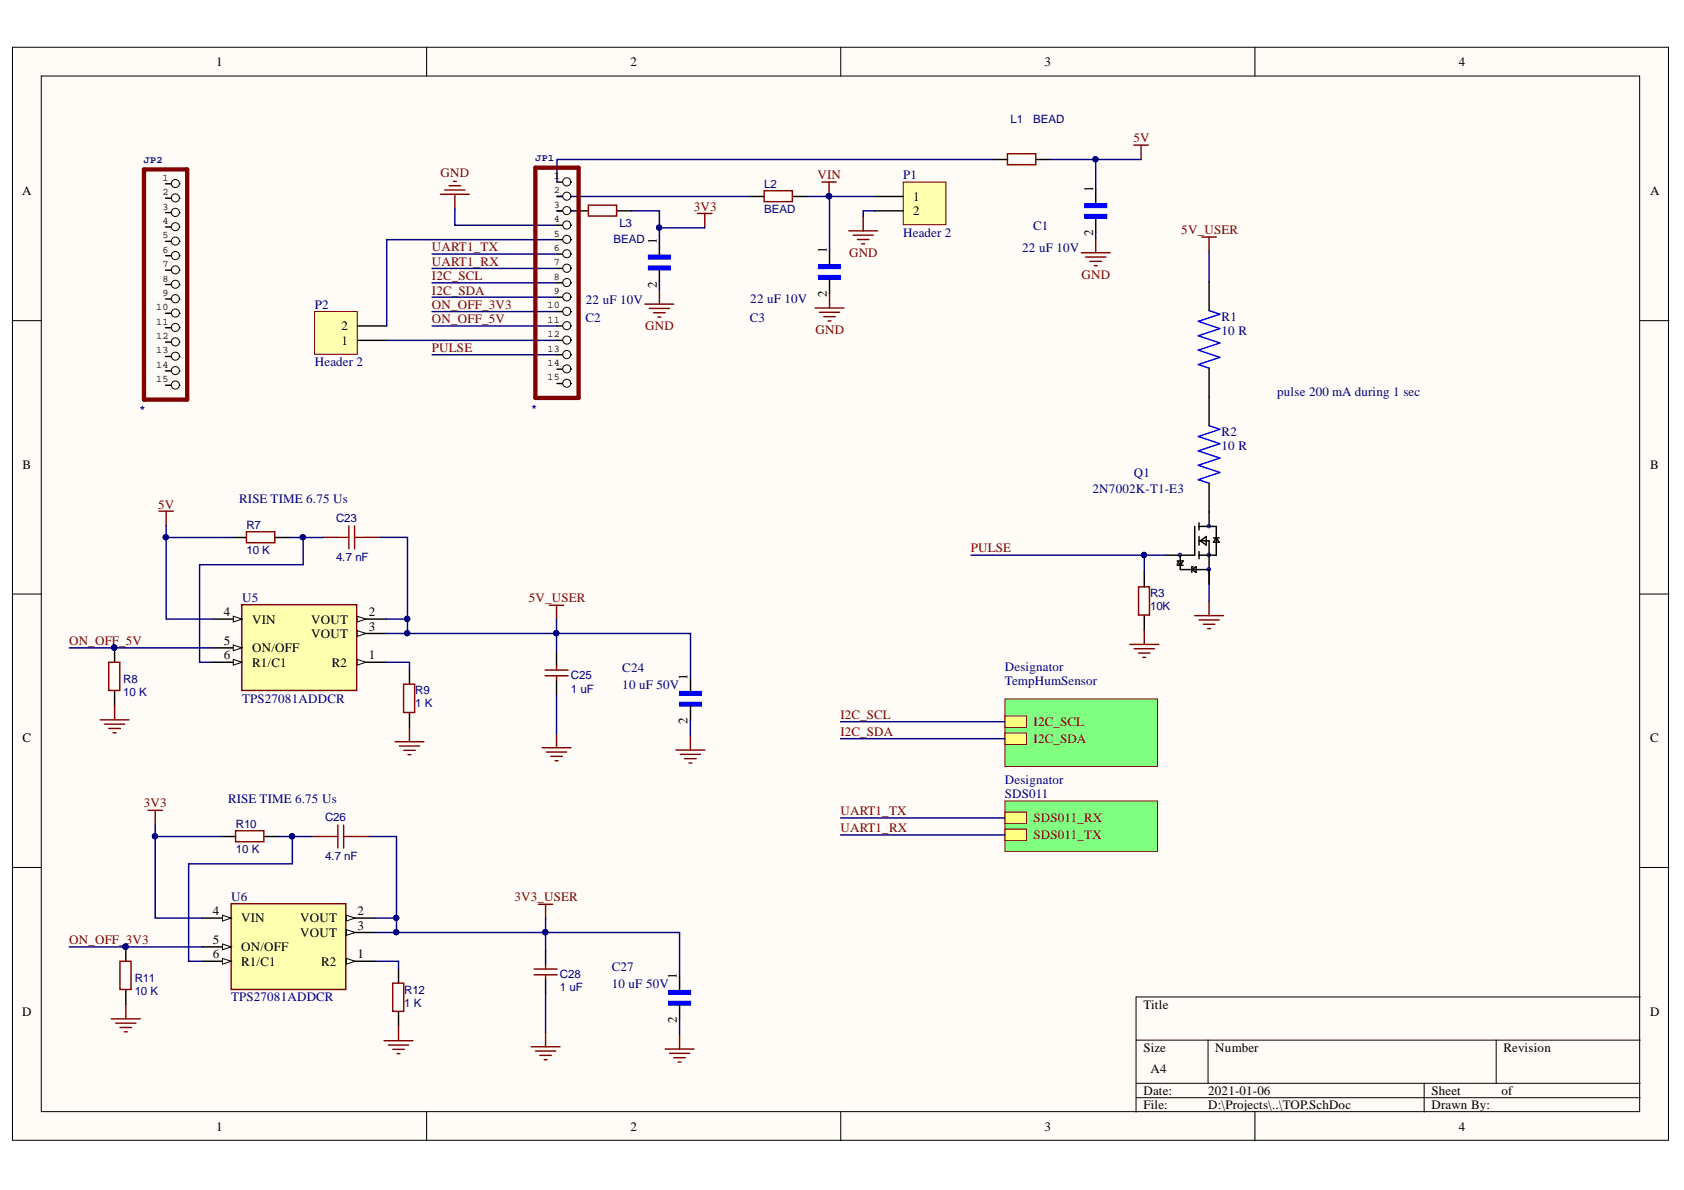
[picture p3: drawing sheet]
<svg xmlns="http://www.w3.org/2000/svg" width="297mm" height="210mm" viewBox="0 0 297 210" stroke-linecap="round" stroke-linejoin="round" font-family="sans-serif">
<defs><g id="words">
<g font-size="2.3">
<text x="38.1" y="11.7">1</text>
<text x="111.2" y="11.7">2</text>
<text x="184.3" y="11.7">3</text>
<text x="257.3" y="11.7">4</text>
<text x="3.9" y="34.5">A</text>
<text x="161.1" y="35.4">1</text>
<text x="192.8" y="34" transform="rotate(-90 192.8 34)">1</text>
<text x="291.1" y="34.5">A</text>
<text x="161.1" y="38">2</text>
<text x="192.8" y="41.6" transform="rotate(-90 192.8 41.6)">2</text>
<text x="115.9" y="43" transform="rotate(-90 115.9 43)">1</text>
<text x="145.9" y="44.7" transform="rotate(-90 145.9 44.7)">1</text>
<text x="115.9" y="50.8" transform="rotate(-90 115.9 50.8)">2</text>
<text x="145.9" y="52.5" transform="rotate(-90 145.9 52.5)">2</text>
<text x="60.2" y="58.3">2</text>
<text x="60.2" y="60.8">1</text>
<text x="4" y="82.7">B</text>
<text x="291.1" y="82.7">B</text>
<text x="39.5" y="108.7">4</text>
<text x="39.5" y="113.8">5</text>
<text x="44.5" y="110">VIN</text>
<text x="54.9" y="110">VOUT</text>
<text x="54.9" y="112.5">VOUT</text>
<text x="65" y="108.7">2</text>
<text x="65" y="111.3">3</text>
<text x="39.5" y="116.3">6</text>
<text x="44.5" y="115.1">ON/OFF</text>
<text x="44.5" y="117.6">R1/C1</text>
<text x="58.5" y="117.6">R2</text>
<text x="65" y="116.3">1</text>
<text x="121.3" y="120" transform="rotate(-90 121.3 120)">1</text>
<text x="4" y="130.9">C</text>
<text x="121.3" y="127.7" transform="rotate(-90 121.3 127.7)">2</text>
<text x="291.1" y="130.9">C</text>
<text x="37.5" y="161.4">4</text>
<text x="63.1" y="161.4">2</text>
<text x="37.5" y="166.5">5</text>
<text x="42.5" y="162.7">VIN</text>
<text x="42.5" y="167.8">ON/OFF</text>
<text x="52.9" y="162.7">VOUT</text>
<text x="52.9" y="165.2">VOUT</text>
<text x="63.1" y="164">3</text>
<text x="37.5" y="169">6</text>
<text x="42.5" y="170.3">R1/C1</text>
<text x="56.7" y="170.3">R2</text>
<text x="63.1" y="169">1</text>
<text x="119.4" y="172.7" transform="rotate(-90 119.4 172.7)">1</text>
<text x="3.9" y="179.2">D</text>
<text x="201.7" y="177.9">Title</text>
<text x="291.1" y="179.2">D</text>
<text x="119.4" y="180.5" transform="rotate(-90 119.4 180.5)">2</text>
<text x="201.7" y="185.5">Size</text>
<text x="214.4" y="185.5">Number</text>
<text x="265.2" y="185.5">Revision</text>
<text x="203" y="189.3">A4</text>
<text x="201.7" y="193.1">Date:</text>
<text x="201.7" y="195.7">File:</text>
<text x="213.1" y="193.1">2021-01-06</text>
<text x="213.1" y="195.7">D:\Projects\..\TOP.SchDoc</text>
<text x="252.5" y="193.1">Sheet</text>
<text x="252.5" y="195.7">Drawn By:</text>
<text x="264.8" y="193.1">of</text>
<text x="38.1" y="199.5">1</text>
<text x="111.2" y="199.5">2</text>
<text x="184.3" y="199.5">3</text>
<text x="257.3" y="199.5">4</text>
</g>
<g font-size="2.3" fill="#800000">
<text x="199.9" y="25.1">5V</text>
<text x="77.7" y="31.3">GND</text>
<text x="144.2" y="31.6">VIN</text>
<text x="122.4" y="37.2">3V3</text>
<text x="208.4" y="41.3">5V_USER</text>
<text x="76.2" y="46.9">UART1_RX</text>
<text x="76.2" y="44.3">UART1_TX</text>
<text x="149.8" y="45.3">GND</text>
<text x="76.2" y="49.4">I2C_SCL</text>
<text x="76.2" y="51.9">I2C_SDA</text>
<text x="190.8" y="49.2">GND</text>
<text x="76.2" y="54.5">ON_OFF_3V3</text>
<text x="76.2" y="57">ON_OFF_5V</text>
<text x="113.8" y="58.2">GND</text>
<text x="143.8" y="58.9">GND</text>
<text x="76.2" y="62.1">PULSE</text>
<text x="27.9" y="89.7">5V</text>
<text x="171.2" y="97.4">PULSE</text>
<text x="93.3" y="106.3">5V_USER</text>
<text x="12.2" y="113.8">ON_OFF_5V</text>
<text x="148.2" y="129.8">I2C_SDA</text>
<text x="148.2" y="126.8">I2C_SCL</text>
<text x="182.3" y="128.1">I2C_SCL</text>
<text x="182.3" y="131">I2C_SDA</text>
<text x="25.4" y="142.4">3V3</text>
<text x="148.2" y="143.8">UART1_TX</text>
<text x="148.2" y="146.7">UART1_RX</text>
<text x="182.3" y="145.1">SDS011_RX</text>
<text x="182.3" y="148">SDS011_TX</text>
<text x="90.7" y="159">3V3_USER</text>
<text x="12.2" y="166.5">ON_OFF_3V3</text>
</g>
<g font-size="2.3" fill="#000080">
<text x="159.3" y="31.6">P1</text>
<text x="159.3" y="41.8">Header 2</text>
<text x="182.2" y="40.5">C1</text>
<text x="180.3" y="44.5">22 uF 10V</text>
<text x="103.3" y="53.6">22 uF 10V</text>
<text x="132.3" y="53.4">22 uF 10V</text>
<text x="55.6" y="54.5">P2</text>
<text x="103.3" y="56.8">C2</text>
<text x="132.3" y="56.8">C3</text>
<text x="215.5" y="59.1">10 R</text>
<text x="215.5" y="56.6">R1</text>
<text x="55.6" y="64.6">Header 2</text>
<text x="225.3" y="69.9">pulse 200 mA during 1 sec</text>
<text x="215.5" y="76.9">R2</text>
<text x="215.5" y="79.4">10 R</text>
<text x="42.2" y="88.8">RISE TIME 6.75 Us</text>
<text x="192.7" y="87">2N7002K-T1-E3</text>
<text x="200" y="84.1">Q1</text>
<text x="42.7" y="106.2">U5</text>
<text x="109.8" y="118.6">C24</text>
<text x="177.2" y="118.3">Designator</text>
<text x="42.7" y="123.9">TPS27081ADDCR</text>
<text x="109.8" y="121.6">10 uF 50V</text>
<text x="177.2" y="120.8">TempHumSensor</text>
<text x="40.3" y="141.6">RISE TIME 6.75 Us</text>
<text x="177.2" y="138.2">Designator</text>
<text x="177.2" y="140.7">SDS011</text>
<text x="40.8" y="158.9">U6</text>
<text x="107.9" y="171.3">C27</text>
<text x="40.8" y="176.6">TPS27081ADDCR</text>
<text x="107.9" y="174.3">10 uF 50V</text>
</g>
<g font-size="2" fill="#000080">
<text x="178.3" y="21.6">L1</text>
<text x="182.2" y="21.6">BEAD</text>
<text x="134.8" y="33.2">L2</text>
<text x="109.3" y="40">L3</text>
<text x="134.8" y="37.5">BEAD</text>
<text x="108.2" y="42.9">BEAD</text>
<text x="43.5" y="93.3">R7</text>
<text x="59.3" y="92.1">C23</text>
<text x="43.5" y="97.7">10 K</text>
<text x="59.3" y="98.9">4.7 nF</text>
<text x="202.9" y="105.3">R3</text>
<text x="202.9" y="107.6">10K</text>
<text x="100.7" y="119.8">C25</text>
<text x="21.7" y="120.5">R8</text>
<text x="21.7" y="122.7">10 K</text>
<text x="73.2" y="122.5">R9</text>
<text x="73.2" y="124.8">1 K</text>
<text x="100.7" y="122.2">1 uF</text>
<text x="41.6" y="146.1">R10</text>
<text x="57.3" y="144.8">C26</text>
<text x="41.6" y="150.4">10 K</text>
<text x="57.3" y="151.6">4.7 nF</text>
<text x="23.8" y="173.3">R11</text>
<text x="98.8" y="172.6">C28</text>
<text x="23.8" y="175.5">10 K</text>
<text x="71.3" y="175.3">R12</text>
<text x="71.3" y="177.6">1 K</text>
<text x="98.8" y="174.9">1 uF</text>
</g>
<g font-size="1.8" fill="#000080">
<text x="25.4" y="28.7">JP2</text>
<text x="94.5" y="28.4">JP1</text>
<text x="24.6" y="72.7">*</text>
<text x="93.7" y="72.5">*</text>
</g>
<g font-size="1.8">
<text x="28.7" y="31.8">1</text>
<text x="28.7" y="34.4">2</text>
<text x="97.7" y="31.6">1</text>
<text x="97.7" y="34.1">2</text>
<text x="28.7" y="37">3</text>
<text x="28.7" y="39.5">4</text>
<text x="97.7" y="36.7">3</text>
<text x="97.7" y="39.2">4</text>
<text x="97.7" y="41.7">5</text>
<text x="28.7" y="42.1">5</text>
<text x="28.7" y="44.6">6</text>
<text x="28.7" y="47.1">7</text>
<text x="97.7" y="44.3">6</text>
<text x="97.7" y="46.8">7</text>
<text x="28.7" y="49.7">8</text>
<text x="28.7" y="52.2">9</text>
<text x="97.7" y="49.3">8</text>
<text x="97.7" y="51.9">9</text>
<text x="27.6" y="54.7">10</text>
<text x="27.6" y="57.3">11</text>
<text x="27.6" y="59.8">12</text>
<text x="96.6" y="54.4">10</text>
<text x="96.6" y="56.9">11</text>
<text x="96.6" y="59.5">12</text>
<text x="27.6" y="62.3">13</text>
<text x="27.6" y="64.9">14</text>
<text x="96.6" y="62">13</text>
<text x="96.6" y="64.5">14</text>
<text x="27.6" y="67.4">15</text>
<text x="96.6" y="67.1">15</text>
</g>
</g></defs>
<g fill="#fffcf8" stroke="#000" stroke-width=".18">
<path d="M2.2 8.3h292.1v192.8h-292.1z"/>
<path d="M7.3 13.4h281.9v182.7h-281.9z"/>
</g>
<g fill="none" stroke="#000" stroke-width=".18">
<path d="M75.2 8.3v5.1M148.3 8.3v5.1M221.4 8.3v5.1M2.2 56.6h5.1M289.3 56.6h5.1M2.2 104.8h5.1M289.3 104.8h5.1M2.2 153h5.1M289.3 153h5.1M289.3 175.9h-88.9v20.3M75.2 196.2v5M148.3 196.2v5"/>
<path d="M200.4 183.5h88.9M200.4 191.1h88.9M200.4 193.6h88.9M213.1 183.5v7.6M221.4 196.2v5M251.2 191.1v5.1M263.9 183.5v7.6"/>
</g>
<path d="M40.9 94.8h2.6M48.6 94.8h2.5M72.2 118.1v2.6M72.2 125.8v2.5" fill="none" stroke="#000" stroke-width=".25"/>
<path d="M43.5 93.8h5v1.9h-5zM57 94.8h2.5M64.6 94.8h2.5M71.2 120.7h1.9v5h-1.9z" fill="none" stroke="#800" stroke-width=".25"/>
<path d="M28 90.2h2.6M29.3 90.2v2.5M69.7 130.8h5.1M70.4 131.6h3.6M71.2 132.3h2M72 133.1h.5M72.2 128.3v2.5" fill="none" stroke="#800000" stroke-width=".25"/>
<path d="M59.5 94.8h2M61.5 92.8v4M62.5 92.8v4M62.5 94.8h2.1" fill="none" stroke="#a00000" stroke-width=".25"/>
<path d="M42.6 106.7h20.3v15.1h-20.3z" fill="#ffffb0" stroke="#800000" stroke-width=".25"/>
<path d="M37.6 109.2h5.1" fill="none" stroke="#000" stroke-width=".25"/>
<path d="M41.2 108.7l1.5 .5-1.5 .5z" fill="#fffcf8"/>
<path d="M41.2 108.7l1.5 .5-1.5 .5z" fill="none" stroke="#000" stroke-width=".18"/>
<path d="M37.6 114.3h5.1" fill="none" stroke="#000" stroke-width=".25"/>
<path d="M41.2 113.8l1.5 .5-1.5 .5z" fill="#fffcf8"/>
<path d="M41.2 113.8l1.5 .5-1.5 .5z" fill="none" stroke="#000" stroke-width=".18"/>
<path d="M37.6 116.8h5.1" fill="none" stroke="#000" stroke-width=".25"/>
<path d="M41.2 116.3l1.5 .5-1.5 .5z" fill="#fffcf8"/>
<path d="M41.2 116.3l1.5 .5-1.5 .5z" fill="none" stroke="#000" stroke-width=".18"/>
<path d="M63 109.2h5.1" fill="none" stroke="#000" stroke-width=".25"/>
<path d="M63 108.7l1.5 .5-1.5 .5z" fill="#fffcf8"/>
<path d="M63 108.7l1.5 .5-1.5 .5z" fill="none" stroke="#000" stroke-width=".18"/>
<path d="M63 111.7h5.1" fill="none" stroke="#000" stroke-width=".25"/>
<path d="M63 111.2l1.5 .5-1.5 .5z" fill="#fffcf8"/>
<path d="M63 111.2l1.5 .5-1.5 .5z" fill="none" stroke="#000" stroke-width=".18"/>
<path d="M63 116.8h5.1" fill="none" stroke="#000" stroke-width=".25"/>
<path d="M63 116.3l1.5 .5-1.5 .5z" fill="#fffcf8"/>
<path d="M63 116.3l1.5 .5-1.5 .5z" fill="none" stroke="#000" stroke-width=".18"/>
<path d="M96.1 119.2h4.1M96.1 118.2h4.1M98.2 117.4v.8M98.2 119.2v.8" fill="none" stroke="#800" stroke-width=".25"/>
<path d="M98.2 114.9v2.5M98.2 120v2.5" fill="none" stroke="#000" stroke-width=".25"/>
<path d="M96.9 106.8h2.5M98.2 106.8v2.5M95.6 131.9h5.1M96.4 132.7h3.5M97.2 133.4h2M97.9 134.2h.5M98.2 129.4v2.5" fill="none" stroke="#800000" stroke-width=".25"/>
<path d="M119.9 122h3.8v.6h-3.8z" fill-rule="evenodd" fill="#00f"/>
<path d="M119.9 122h3.8v.6h-3.8z" fill="none" stroke="#00f" stroke-width=".25"/>
<path d="M119.9 123.9h3.8v.6h-3.8z" fill-rule="evenodd" fill="#00f"/>
<path d="M119.9 123.9h3.8v.6h-3.8z" fill="none" stroke="#00f" stroke-width=".25"/>
<path d="M121.8 119.5v2.5M121.8 124.5v2.6M39 147.6h2.6M46.6 147.6h2.6M70.3 170.9v2.5M70.3 178.5v2.5" fill="none" stroke="#000" stroke-width=".25"/>
<path d="M119.2 132.3h5.1M120 133.1h3.6M120.8 133.8h2M121.5 134.6h.5M121.8 129.8v2.5M26.1 142.9h2.5M27.4 142.9v2.6M67.8 183.6h5M68.5 184.3h3.6M69.3 185.1h2M70 185.9h.5M70.3 181v2.6" fill="none" stroke="#800000" stroke-width=".25"/>
<path d="M41.6 146.5h4.9v2h-4.9zM55 147.6h2.6M62.6 147.6h2.6M69.3 173.4h1.9v5h-1.9z" fill="none" stroke="#800" stroke-width=".25"/>
<path d="M57.6 147.6h2M59.6 145.5v4.1M60.6 145.5v4.1M60.6 147.6h2" fill="none" stroke="#a00000" stroke-width=".25"/>
<path d="M40.8 159.4h20.2v15.1h-20.2z" fill="#ffffb0" stroke="#800000" stroke-width=".25"/>
<path d="M35.7 161.9h5.1" fill="none" stroke="#000" stroke-width=".25"/>
<path d="M39.2 161.4l1.6 .5-1.6 .6z" fill="#fffcf8"/>
<path d="M39.2 161.4l1.6 .5-1.6 .6z" fill="none" stroke="#000" stroke-width=".18"/>
<path d="M35.7 167h5.1" fill="none" stroke="#000" stroke-width=".25"/>
<path d="M39.2 166.5l1.6 .5-1.6 .5z" fill="#fffcf8"/>
<path d="M39.2 166.5l1.6 .5-1.6 .5z" fill="none" stroke="#000" stroke-width=".18"/>
<path d="M35.7 169.6h5.1" fill="none" stroke="#000" stroke-width=".25"/>
<path d="M39.2 169.1l1.6 .5-1.6 .5z" fill="#fffcf8"/>
<path d="M39.2 169.1l1.6 .5-1.6 .5z" fill="none" stroke="#000" stroke-width=".18"/>
<path d="M61.1 161.9h5.1" fill="none" stroke="#000" stroke-width=".25"/>
<path d="M61.1 161.4l1.5 .5-1.5 .6z" fill="#fffcf8"/>
<path d="M61.1 161.4l1.5 .5-1.5 .6z" fill="none" stroke="#000" stroke-width=".18"/>
<path d="M61.1 164.5h5.1" fill="none" stroke="#000" stroke-width=".25"/>
<path d="M61.1 164l1.5 .5-1.5 .5z" fill="#fffcf8"/>
<path d="M61.1 164l1.5 .5-1.5 .5z" fill="none" stroke="#000" stroke-width=".18"/>
<path d="M61.1 169.6h5.1" fill="none" stroke="#000" stroke-width=".25"/>
<path d="M61.1 169.1l1.5 .5-1.5 .5z" fill="#fffcf8"/>
<path d="M61.1 169.1l1.5 .5-1.5 .5z" fill="none" stroke="#000" stroke-width=".18"/>
<path d="M94.2 171.9h4.1M94.2 170.9h4.1M96.2 170.2v.7M96.2 171.9v.8" fill="none" stroke="#800" stroke-width=".25"/>
<path d="M96.2 167.6v2.6M96.2 172.7v2.5" fill="none" stroke="#000" stroke-width=".25"/>
<path d="M95 159.5h2.5M96.2 159.5v2.5M93.7 184.6h5.1M94.5 185.4h3.5M95.2 186.2h2.1M96 186.9h.5M96.2 182.1v2.5" fill="none" stroke="#800000" stroke-width=".25"/>
<path d="M118 174.7h3.8v.7h-3.8z" fill-rule="evenodd" fill="#00f"/>
<path d="M118 174.7h3.8v.7h-3.8z" fill="none" stroke="#00f" stroke-width=".25"/>
<path d="M118 176.6h3.8v.7h-3.8z" fill-rule="evenodd" fill="#00f"/>
<path d="M118 176.6h3.8v.7h-3.8z" fill="none" stroke="#00f" stroke-width=".25"/>
<path d="M119.9 172.2v2.5M119.9 177.3v2.5" fill="none" stroke="#000" stroke-width=".25"/>
<path d="M117.3 185h5.1M118.1 185.8h3.5M118.9 186.6h2M119.6 187.3h.5M119.9 182.5v2.5" fill="none" stroke="#800000" stroke-width=".25"/>
<path d="M177.3 123.3h26.9v11.9h-26.9z" fill="#80ff80" stroke="#800000" stroke-width=".18"/>
<path d="M177.3 126.3h3.8v2h-3.8z" fill-rule="evenodd" fill="#ffff80"/>
<path d="M177.3 126.3h3.8v2h-3.8z" fill="none" stroke="#800000" stroke-width=".18"/>
<path d="M177.3 129.3h3.8v2h-3.8z" fill-rule="evenodd" fill="#ffff80"/>
<path d="M177.3 129.3h3.8v2h-3.8z" fill="none" stroke="#800000" stroke-width=".18"/>
<path d="M20.2 114.3v2.5M20.2 121.9v2.5M22.2 167v2.6M22.2 174.6v2.6" fill="none" stroke="#000" stroke-width=".25"/>
<g fill="#000080" stroke="#000080" stroke-width=".18">
<circle cx="20.2" cy="114.2" r=".46"/>
<circle cx="22.1" cy="167" r=".47"/>
</g>
<path d="M19.2 116.8h1.9v5h-1.9zM21.2 169.6h1.9v4.9h-1.9z" fill="none" stroke="#800" stroke-width=".25"/>
<path d="M17.7 127h5.1M18.4 127.7h3.6M19.2 128.5h2M20 129.3h.5M20.2 124.4v2.6M19.7 179.7h5M22.2 177.2v2.5M20.4 180.5h3.6M21.2 181.2h2M21.9 182h.5" fill="none" stroke="#800000" stroke-width=".25"/>
<path d="M177.3 141.3h26.9v8.9h-26.9z" fill="#80ff80" stroke="#800000" stroke-width=".18"/>
<path d="M177.3 143.3h3.8v2h-3.8z" fill-rule="evenodd" fill="#ffff80"/>
<path d="M177.3 143.3h3.8v2h-3.8z" fill="none" stroke="#800000" stroke-width=".18"/>
<path d="M177.3 146.3h3.8v2h-3.8z" fill-rule="evenodd" fill="#ffff80"/>
<path d="M177.3 146.3h3.8v2h-3.8z" fill="none" stroke="#800000" stroke-width=".18"/>
<path d="M200 25.6h2.5M201.3 25.6v2.5" fill="none" stroke="#800000" stroke-width=".25"/>
<path d="M191.4 36h3.8v.6h-3.8z" fill-rule="evenodd" fill="#00f"/>
<path d="M191.4 36h3.8v.6h-3.8z" fill="none" stroke="#00f" stroke-width=".25"/>
<path d="M191.4 37.9h3.8v.6h-3.8z" fill-rule="evenodd" fill="#00f"/>
<path d="M191.4 37.9h3.8v.6h-3.8z" fill="none" stroke="#00f" stroke-width=".25"/>
<path d="M175.2 28.1h2.5M182.8 28.1h2.5M193.3 33.4v2.6M193.3 38.5v2.5" fill="none" stroke="#000" stroke-width=".25"/>
<path d="M177.7 27.1h5v1.9h-5z" fill="none" stroke="#800" stroke-width=".25"/>
<path d="M143.8 54.3h5.1M144.5 55.1h3.6M145.3 55.9h2M146.1 56.6h.5M146.3 51.8v2.5M190.7 44.6h5.1M191.5 45.3h3.6M192.3 46.1h2M193 46.9h.5M193.3 42v2.6" fill="none" stroke="#800000" stroke-width=".25"/>
<path d="M144.4 46.7h3.8v.6h-3.8z" fill-rule="evenodd" fill="#00f"/>
<path d="M144.4 46.7h3.8v.6h-3.8z" fill="none" stroke="#00f" stroke-width=".25"/>
<path d="M144.4 48.6h3.8v.7h-3.8z" fill-rule="evenodd" fill="#00f"/>
<path d="M144.4 48.6h3.8v.7h-3.8z" fill="none" stroke="#00f" stroke-width=".25"/>
<path d="M132.2 34.7h2.6M139.9 34.7h2.5M146.3 44.2v2.5M146.3 49.3v2.5" fill="none" stroke="#000" stroke-width=".25"/>
<path d="M152.3 38.2v2.5M149.7 40.7h5.1M150.5 41.5h3.5M151.2 42.2h2.1M152 43h.5" fill="none" stroke="#800000" stroke-width=".25"/>
<path d="M134.8 33.6h5v2h-5z" fill="none" stroke="#800" stroke-width=".25"/>
<path d="M159.3 32.1h7.5v7.5h-7.5z" fill="#ffffb0" stroke="#800000" stroke-width=".18"/>
<path d="M154.2 34.7h5.1M154.2 37.2h5.1" fill="none" stroke="#000" stroke-width=".25"/>
<path d="M123 37.7h2.6M124.3 37.7v2.5M145 32.1h2.5M146.2 32.1v2.6" fill="none" stroke="#800000" stroke-width=".25"/>
<circle cx="146.2" cy="34.6" r=".46" fill="#000080" stroke="#000080" stroke-width=".18"/>
<path d="M114.4 45h3.8v.7h-3.8z" fill-rule="evenodd" fill="#00f"/>
<path d="M114.4 45h3.8v.7h-3.8z" fill="none" stroke="#00f" stroke-width=".25"/>
<path d="M114.4 46.9h3.8v.7h-3.8z" fill-rule="evenodd" fill="#00f"/>
<path d="M114.4 46.9h3.8v.7h-3.8z" fill="none" stroke="#00f" stroke-width=".25"/>
<path d="M101.2 37.2h2.6M108.9 37.2h2.5M116.3 42.5v2.5M116.3 47.6v2.5" fill="none" stroke="#000" stroke-width=".25"/>
<path d="M103.8 36.2h5v1.9h-5z" fill="none" stroke="#800" stroke-width=".25"/>
<path d="M113.8 53.6h5.1M114.5 54.4h3.6M115.3 55.2h2M116.1 55.9h.5M116.3 51.1v2.5" fill="none" stroke="#800000" stroke-width=".25"/>
<path d="M55.5 55h7.5v7.5h-7.5z" fill="#ffffb0" stroke="#800000" stroke-width=".18"/>
<g fill="none" stroke="#000" stroke-width=".25">
<path d="M98.2 32.1h2.6M63.1 57.5h5.1M213.3 49.7v5.1M63.1 60h5.1M213.3 64.9v10.2M207.7 99.5v.2h1M207.7 98.9h1l-.5 .8zM208.2 97.9v2.6h5.1M210.5 100h-.3v1M210.7 92.9v5h-5.1M211.5 92.9h3v5h-3M211.5 95.4h1.8v7.6"/>
<path d="M211.5 92.2v1.3M211.5 94.6v1.6M211.5 97.3v1.3M211.7 95.4l1.1-.8v1.6zM213.3 85.2v7.7M214 94.9h1M214.5 94.9l.5 .7h-1zM201.8 101v2.5M201.8 108.6v2.5M210.2 100.5l.8-.5v1z"/>
</g>
<g fill="none" stroke="#800000" stroke-width=".25">
<path d="M77.7 34.3h5.1M78.5 33.5h3.5M79.2 32.8h2M80 32h.5M80.2 34.3v2.5M212 41.8h2.5M213.3 41.8v2.6M199.3 113.7h5.1M200.1 114.4h3.5M200.8 115.2h2.1M201.6 116h.5M201.8 111.1v2.6"/>
<path d="M210.7 108.6h5.1M211.5 109.4h3.5M212.3 110.1h2M213 110.9h.5M213.3 106.1v2.5"/>
</g>
<g fill="none" stroke="#00f" stroke-width=".18">
<circle cx="208.1" cy="97.9" r=".32"/>
<circle cx="213.2" cy="97.9" r=".31"/>
<circle cx="213.2" cy="92.8" r=".3"/>
<circle cx="213.2" cy="100.4" r=".3"/>
</g>
<path d="M200.8 103.5h2v5h-2z" fill="none" stroke="#800" stroke-width=".25"/>
<path d="M213.3 54.8l1.9 .6-3.8 1.3 3.8 1.3-3.8 1.2 3.8 1.3-3.8 1.3 3.8 1.2-3.8 1.3 1.9 .6M213.3 75.1l1.9 .6-3.8 1.3 3.8 1.3-3.8 1.2 3.8 1.3-3.8 1.3 3.8 1.2-3.8 1.3 1.9 .6" fill="none" stroke="#00f" stroke-width=".25"/>
<g fill="none" stroke="#000080" stroke-width=".25">
<path d="M80.2 36.8v2.9h18M98.2 34.7h34M98.2 37.2h3M111.4 37.2h4.9v5.3M142.4 34.7h3.9v9.5M146.3 34.7h7.9M154.2 37.2h-1.9v1M175.2 28.1h-77v4M185.3 28.1h16M193.3 28.1v5.3M76.2 44.8h22M76.2 47.3h22"/>
<path d="M76.2 49.9h22M76.2 52.4h22M76.2 55h22M76.2 57.5h22M98.2 42.3h-30v15.2M116.3 50.1v1M116.3 40.2h8M193.3 41v1M213.3 44.4v5.3M68.2 60h30M76.2 62.6h22M29.3 92.7v2.1h11.6"/>
<path d="M29.3 94.8v14.4h8.3M53.5 94.8v4.8h-18.3v17.2h2.4M57 94.8h-5.9M67.1 94.8h4.8v14.4M171.3 97.9h30.5M205.6 97.9h-3.8v3.1M12.2 114.3h25.4M68.1 116.8h4.1v1.3M68.1 109.2h3.8v2.5h-3.8M71.9 111.7h49.9v7.8M98.2 109.3v5.6M213.3 103v3.1"/>
<path d="M98.2 122.5v6.9M121.8 127.1v2.7M148.2 127.3h29.1M148.2 130.3h29.1M27.4 145.5v2.1h11.6M27.4 147.6v14.3h8.3M49.2 147.6h5.8M51.6 147.6v4.8h-18.3v17.2h2.4M65.2 147.6h4.7v14.3M148.2 144.3h29.1M148.2 147.3h29.1M12.2 167h23.5"/>
<path d="M66.2 169.6h4.1v1.3M66.2 161.9h3.7v2.6h-3.7M69.9 164.5h50v7.7M96.2 162v5.6M96.2 175.2v6.9M119.9 179.8v2.7"/>
</g>
<g fill="#000080" stroke="#000080" stroke-width=".18">
<circle cx="29.3" cy="94.8" r=".46"/>
<circle cx="53.4" cy="94.8" r=".46"/>
<circle cx="71.8" cy="111.7" r=".46"/>
<circle cx="71.8" cy="109.2" r=".46"/>
<circle cx="98.1" cy="111.7" r=".46"/>
<circle cx="27.3" cy="147.5" r=".46"/>
<circle cx="51.5" cy="147.5" r=".46"/>
<circle cx="69.9" cy="164.4" r=".46"/>
<circle cx="69.9" cy="161.9" r=".46"/>
<circle cx="96.2" cy="164.4" r=".46"/>
<circle cx="20.2" cy="114.2" r=".46"/>
<circle cx="22.1" cy="167" r=".47"/>
<circle cx="193.2" cy="28.1" r=".46"/>
<circle cx="146.2" cy="34.6" r=".46"/>
<circle cx="146.3" cy="34.6" r=".46"/>
<circle cx="116.3" cy="40.1" r=".46"/>
<circle cx="201.8" cy="97.9" r=".46"/>
</g>
<path d="M94.4 29.6h7.7v40.6h-7.7z" fill="none" stroke="#800000" stroke-width=".76"/>
<circle cx="100" cy="32.1" r=".72" fill="#fffcf8" stroke="#000" stroke-width=".18"/>
<path d="M98.2 34.7h2.6" fill="none" stroke="#000" stroke-width=".25"/>
<circle cx="100" cy="34.6" r=".71" fill="#fffcf8" stroke="#000" stroke-width=".18"/>
<path d="M98.2 37.2h2.6" fill="none" stroke="#000" stroke-width=".25"/>
<circle cx="100" cy="37.1" r=".71" fill="#fffcf8" stroke="#000" stroke-width=".18"/>
<path d="M98.2 39.7h2.6" fill="none" stroke="#000" stroke-width=".25"/>
<circle cx="100" cy="39.7" r=".72" fill="#fffcf8" stroke="#000" stroke-width=".18"/>
<path d="M98.2 42.3h2.6" fill="none" stroke="#000" stroke-width=".25"/>
<circle cx="100" cy="42.2" r=".71" fill="#fffcf8" stroke="#000" stroke-width=".18"/>
<path d="M98.2 44.8h2.6" fill="none" stroke="#000" stroke-width=".25"/>
<circle cx="100" cy="44.8" r=".71" fill="#fffcf8" stroke="#000" stroke-width=".18"/>
<path d="M98.2 47.3h2.6" fill="none" stroke="#000" stroke-width=".25"/>
<circle cx="100" cy="47.3" r=".72" fill="#fffcf8" stroke="#000" stroke-width=".18"/>
<path d="M98.2 49.9h2.6" fill="none" stroke="#000" stroke-width=".25"/>
<circle cx="100" cy="49.8" r=".71" fill="#fffcf8" stroke="#000" stroke-width=".18"/>
<path d="M98.2 52.4h2.6" fill="none" stroke="#000" stroke-width=".25"/>
<circle cx="100" cy="52.4" r=".71" fill="#fffcf8" stroke="#000" stroke-width=".18"/>
<path d="M98.2 55h2.6" fill="none" stroke="#000" stroke-width=".25"/>
<circle cx="100" cy="54.9" r=".72" fill="#fffcf8" stroke="#000" stroke-width=".18"/>
<path d="M98.2 57.5h2.6" fill="none" stroke="#000" stroke-width=".25"/>
<circle cx="100" cy="57.4" r=".71" fill="#fffcf8" stroke="#000" stroke-width=".18"/>
<path d="M98.2 60h2.6" fill="none" stroke="#000" stroke-width=".25"/>
<circle cx="100" cy="60" r=".71" fill="#fffcf8" stroke="#000" stroke-width=".18"/>
<path d="M98.2 62.6h2.6" fill="none" stroke="#000" stroke-width=".25"/>
<circle cx="100" cy="62.5" r=".72" fill="#fffcf8" stroke="#000" stroke-width=".18"/>
<path d="M98.2 65.1h2.6" fill="none" stroke="#000" stroke-width=".25"/>
<circle cx="100" cy="65.1" r=".71" fill="#fffcf8" stroke="#000" stroke-width=".18"/>
<path d="M98.2 67.7h2.6" fill="none" stroke="#000" stroke-width=".25"/>
<circle cx="100" cy="67.6" r=".71" fill="#fffcf8" stroke="#000" stroke-width=".18"/>
<path d="M25.4 29.9h7.6v40.6h-7.6z" fill="none" stroke="#800000" stroke-width=".76"/>
<path d="M29.2 32.4h2.5" fill="none" stroke="#000" stroke-width=".25"/>
<circle cx="30.9" cy="32.4" r=".71" fill="#fffcf8" stroke="#000" stroke-width=".18"/>
<path d="M29.2 35h2.5" fill="none" stroke="#000" stroke-width=".25"/>
<circle cx="30.9" cy="34.9" r=".71" fill="#fffcf8" stroke="#000" stroke-width=".18"/>
<path d="M29.2 37.5h2.5" fill="none" stroke="#000" stroke-width=".25"/>
<circle cx="30.9" cy="37.5" r=".72" fill="#fffcf8" stroke="#000" stroke-width=".18"/>
<path d="M29.2 40h2.5" fill="none" stroke="#000" stroke-width=".25"/>
<circle cx="30.9" cy="40" r=".71" fill="#fffcf8" stroke="#000" stroke-width=".18"/>
<path d="M29.2 42.6h2.5" fill="none" stroke="#000" stroke-width=".25"/>
<circle cx="30.9" cy="42.5" r=".71" fill="#fffcf8" stroke="#000" stroke-width=".18"/>
<path d="M29.2 45.1h2.5" fill="none" stroke="#000" stroke-width=".25"/>
<circle cx="30.9" cy="45.1" r=".72" fill="#fffcf8" stroke="#000" stroke-width=".18"/>
<path d="M29.2 47.7h2.5" fill="none" stroke="#000" stroke-width=".25"/>
<circle cx="30.9" cy="47.6" r=".71" fill="#fffcf8" stroke="#000" stroke-width=".18"/>
<path d="M29.2 50.2h2.5" fill="none" stroke="#000" stroke-width=".25"/>
<circle cx="30.9" cy="50.1" r=".71" fill="#fffcf8" stroke="#000" stroke-width=".18"/>
<path d="M29.2 52.7h2.5" fill="none" stroke="#000" stroke-width=".25"/>
<circle cx="30.9" cy="52.7" r=".72" fill="#fffcf8" stroke="#000" stroke-width=".18"/>
<path d="M29.2 55.3h2.5" fill="none" stroke="#000" stroke-width=".25"/>
<circle cx="30.9" cy="55.2" r=".71" fill="#fffcf8" stroke="#000" stroke-width=".18"/>
<path d="M29.2 57.8h2.5" fill="none" stroke="#000" stroke-width=".25"/>
<circle cx="30.9" cy="57.8" r=".71" fill="#fffcf8" stroke="#000" stroke-width=".18"/>
<path d="M29.2 60.3h2.5" fill="none" stroke="#000" stroke-width=".25"/>
<circle cx="30.9" cy="60.3" r=".72" fill="#fffcf8" stroke="#000" stroke-width=".18"/>
<path d="M29.2 62.9h2.5" fill="none" stroke="#000" stroke-width=".25"/>
<circle cx="30.9" cy="62.8" r=".71" fill="#fffcf8" stroke="#000" stroke-width=".18"/>
<path d="M29.2 65.4h2.5" fill="none" stroke="#000" stroke-width=".25"/>
<circle cx="30.9" cy="65.4" r=".71" fill="#fffcf8" stroke="#000" stroke-width=".18"/>
<path d="M29.2 68h2.5" fill="none" stroke="#000" stroke-width=".25"/>
<circle cx="30.9" cy="67.9" r=".72" fill="#fffcf8" stroke="#000" stroke-width=".18"/>
<use href="#words"/>
</svg>
